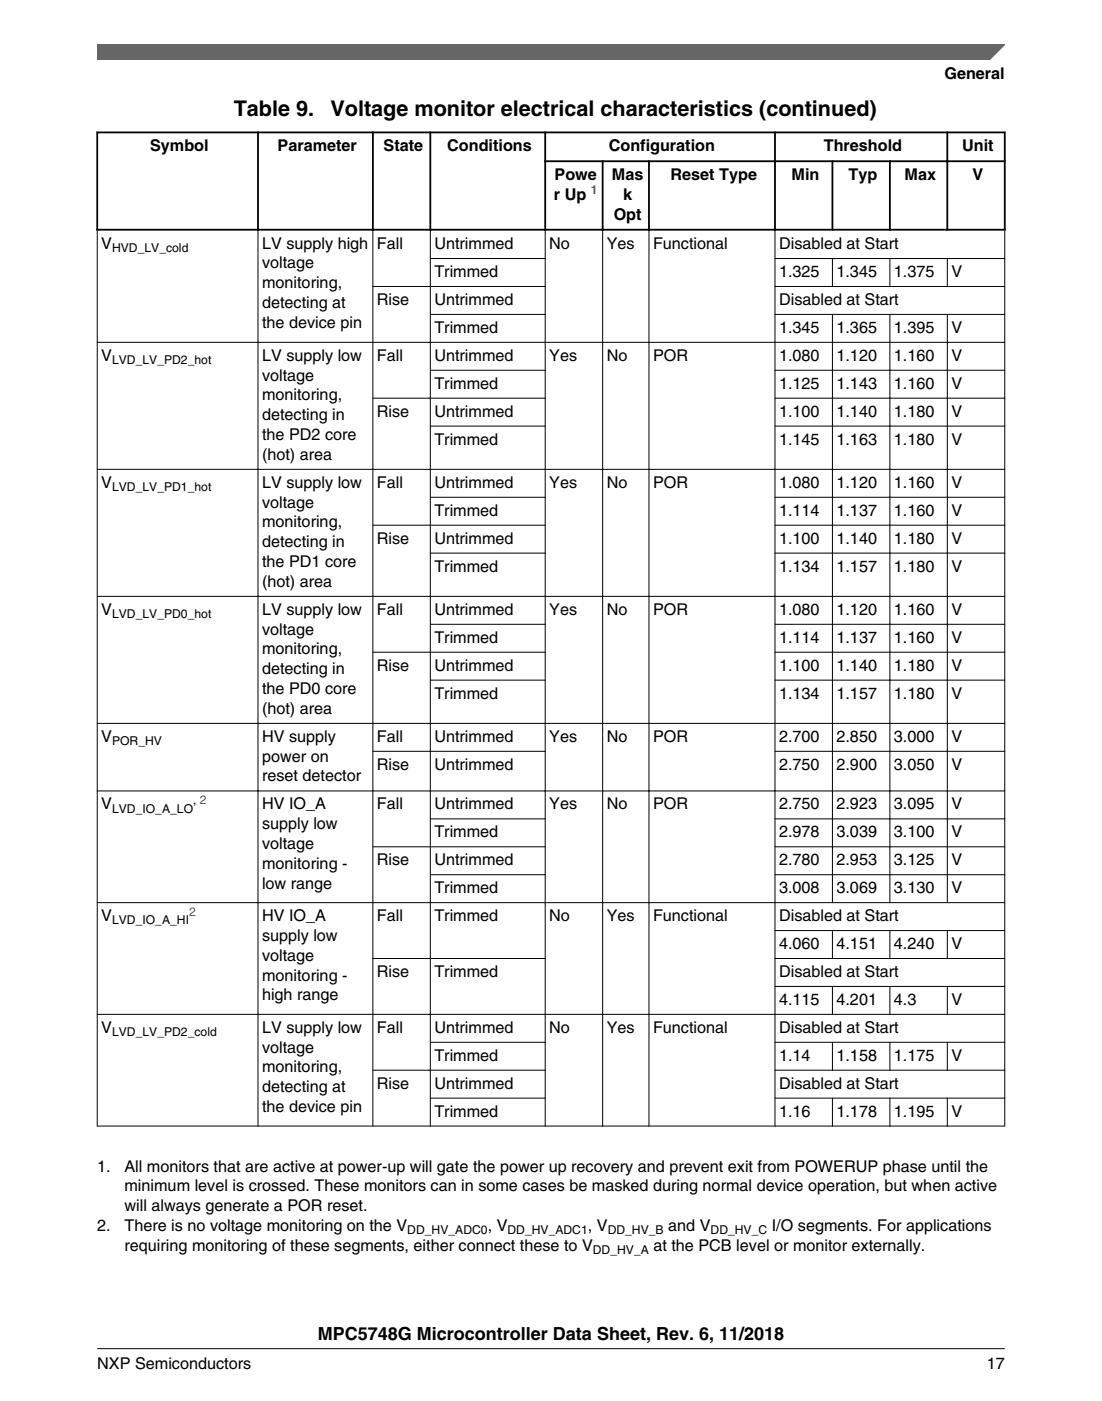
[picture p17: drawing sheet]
<svg xmlns="http://www.w3.org/2000/svg" width="216mm" height="274mm" viewBox="0 0 216 274" stroke-linecap="round" stroke-linejoin="round" font-family="sans-serif">
<defs><g id="words">
<g font-size="4.2">
<text x="45.8" y="22.7">Table 9.</text>
<text x="64.7" y="22.7">Voltage monitor electrical characteristics (continued)</text>
</g>
<text font-size="3.5" x="62.3" y="262.3">MPC5748G Microcontroller Data Sheet, Rev. 6, 11/2018</text>
<g font-size="3.2">
<text x="185" y="15.5">General</text>
<text x="29.4" y="29.6">Symbol</text>
<text x="54.4" y="29.6">Parameter</text>
<text x="75.2" y="29.6">State</text>
<text x="87.6" y="29.6">Conditions</text>
<text x="119.3" y="29.6">Configuration</text>
<text x="161.4" y="29.6">Threshold</text>
<text x="188.5" y="29.6">Unit</text>
<text x="108.6" y="35.3">Powe</text>
<text x="119.9" y="35.3">Mas</text>
<text x="131.4" y="35.3">Reset Type</text>
<text x="155.1" y="35.3">Min</text>
<text x="166.2" y="35.3">Typ</text>
<text x="177.2" y="35.3">Max</text>
<text x="190.5" y="35.3">V</text>
<text x="108.5" y="39.1">r Up</text>
<text x="122.1" y="39.1">k</text>
<text x="120.2" y="43">Opt</text>
<text x="19.8" y="48.7">V</text>
<text x="51.3" y="48.7">LV supply high</text>
<text x="51.3" y="52.6">voltage</text>
<text x="73.8" y="48.7">Fall</text>
<text x="85.1" y="48.7">Untrimmed</text>
<text x="107.6" y="48.7">No</text>
<text x="118.9" y="48.7">Yes</text>
<text x="127.9" y="48.7">Functional</text>
<text x="152.6" y="48.7">Disabled at Start</text>
<text x="51.3" y="56.4">monitoring,</text>
<text x="73.8" y="59.7">Rise</text>
<text x="85.1" y="54.2">Trimmed</text>
<text x="85.1" y="59.7">Untrimmed</text>
<text x="152.6" y="54.2">1.325</text>
<text x="152.6" y="59.7">Disabled at Start</text>
<text x="163.9" y="54.2">1.345</text>
<text x="175.1" y="54.2">1.375</text>
<text x="186.4" y="54.2">V</text>
<text x="51.3" y="60.3">detecting at</text>
<text x="51.3" y="64.2">the device pin</text>
<text x="85.1" y="65.2">Trimmed</text>
<text x="152.6" y="65.2">1.345</text>
<text x="163.9" y="65.2">1.365</text>
<text x="175.1" y="65.2">1.395</text>
<text x="186.4" y="65.2">V</text>
<text x="19.8" y="70.6">V</text>
<text x="51.3" y="70.6">LV supply low</text>
<text x="73.8" y="70.6">Fall</text>
<text x="85.1" y="70.6">Untrimmed</text>
<text x="107.6" y="70.6">Yes</text>
<text x="118.9" y="70.6">No</text>
<text x="127.9" y="70.6">POR</text>
<text x="152.6" y="70.6">1.080</text>
<text x="163.9" y="70.6">1.120</text>
<text x="175.1" y="70.6">1.160</text>
<text x="186.4" y="70.6">V</text>
<text x="51.3" y="74.5">voltage</text>
<text x="85.1" y="76.1">Trimmed</text>
<text x="152.6" y="76.1">1.125</text>
<text x="163.9" y="76.1">1.143</text>
<text x="175.1" y="76.1">1.160</text>
<text x="186.4" y="76.1">V</text>
<text x="51.3" y="78.4">monitoring,</text>
<text x="51.3" y="82.3">detecting in</text>
<text x="73.8" y="81.6">Rise</text>
<text x="85.1" y="81.6">Untrimmed</text>
<text x="152.6" y="81.6">1.100</text>
<text x="163.9" y="81.6">1.140</text>
<text x="175.1" y="81.6">1.180</text>
<text x="186.4" y="81.6">V</text>
<text x="51.3" y="86.2">the PD2 core</text>
<text x="85.1" y="87">Trimmed</text>
<text x="152.6" y="87">1.145</text>
<text x="163.9" y="87">1.163</text>
<text x="175.1" y="87">1.180</text>
<text x="186.4" y="87">V</text>
<text x="19.8" y="95.5">V</text>
<text x="51.3" y="90">(hot) area</text>
<text x="51.3" y="95.5">LV supply low</text>
<text x="73.8" y="95.5">Fall</text>
<text x="85.1" y="95.5">Untrimmed</text>
<text x="107.6" y="95.5">Yes</text>
<text x="118.9" y="95.5">No</text>
<text x="127.9" y="95.5">POR</text>
<text x="152.6" y="95.5">1.080</text>
<text x="163.9" y="95.5">1.120</text>
<text x="175.1" y="95.5">1.160</text>
<text x="186.4" y="95.5">V</text>
<text x="51.3" y="99.4">voltage</text>
<text x="85.1" y="101">Trimmed</text>
<text x="152.6" y="101">1.114</text>
<text x="163.9" y="101">1.137</text>
<text x="175.1" y="101">1.160</text>
<text x="186.4" y="101">V</text>
<text x="51.3" y="103.3">monitoring,</text>
<text x="51.3" y="107.1">detecting in</text>
<text x="73.8" y="106.4">Rise</text>
<text x="85.1" y="106.4">Untrimmed</text>
<text x="152.6" y="106.4">1.100</text>
<text x="163.9" y="106.4">1.140</text>
<text x="175.1" y="106.4">1.180</text>
<text x="186.4" y="106.4">V</text>
<text x="51.3" y="111">the PD1 core</text>
<text x="85.1" y="111.9">Trimmed</text>
<text x="152.6" y="111.9">1.134</text>
<text x="163.9" y="111.9">1.157</text>
<text x="175.1" y="111.9">1.180</text>
<text x="186.4" y="111.9">V</text>
<text x="51.3" y="114.9">(hot) area</text>
<text x="19.8" y="120.4">V</text>
<text x="51.3" y="120.4">LV supply low</text>
<text x="51.3" y="124.3">voltage</text>
<text x="73.8" y="120.4">Fall</text>
<text x="85.1" y="120.4">Untrimmed</text>
<text x="85.1" y="125.8">Trimmed</text>
<text x="107.6" y="120.4">Yes</text>
<text x="118.9" y="120.4">No</text>
<text x="127.9" y="120.4">POR</text>
<text x="152.6" y="120.4">1.080</text>
<text x="152.6" y="125.8">1.114</text>
<text x="163.9" y="120.4">1.120</text>
<text x="163.9" y="125.8">1.137</text>
<text x="175.1" y="120.4">1.160</text>
<text x="175.1" y="125.8">1.160</text>
<text x="186.4" y="120.4">V</text>
<text x="186.4" y="125.8">V</text>
<text x="51.3" y="128.1">monitoring,</text>
<text x="73.8" y="131.3">Rise</text>
<text x="85.1" y="131.3">Untrimmed</text>
<text x="152.6" y="131.3">1.100</text>
<text x="163.9" y="131.3">1.140</text>
<text x="175.1" y="131.3">1.180</text>
<text x="186.4" y="131.3">V</text>
<text x="51.3" y="132">detecting in</text>
<text x="51.3" y="135.9">the PD0 core</text>
<text x="85.1" y="136.8">Trimmed</text>
<text x="152.6" y="136.8">1.134</text>
<text x="163.9" y="136.8">1.157</text>
<text x="175.1" y="136.8">1.180</text>
<text x="186.4" y="136.8">V</text>
<text x="51.3" y="139.8">(hot) area</text>
<text x="19.8" y="145.2">V</text>
<text x="51.3" y="145.2">HV supply</text>
<text x="51.3" y="149.1">power on</text>
<text x="73.8" y="145.2">Fall</text>
<text x="85.1" y="145.2">Untrimmed</text>
<text x="107.6" y="145.2">Yes</text>
<text x="118.9" y="145.2">No</text>
<text x="127.9" y="145.2">POR</text>
<text x="152.6" y="145.2">2.700</text>
<text x="163.9" y="145.2">2.850</text>
<text x="175.1" y="145.2">3.000</text>
<text x="186.4" y="145.2">V</text>
<text x="51.3" y="153">reset detector</text>
<text x="73.8" y="150.7">Rise</text>
<text x="85.1" y="150.7">Untrimmed</text>
<text x="152.6" y="150.7">2.750</text>
<text x="163.9" y="150.7">2.900</text>
<text x="175.1" y="150.7">3.050</text>
<text x="186.4" y="150.7">V</text>
<text x="19.8" y="158.5">V</text>
<text x="51.3" y="158.5">HV IO_A</text>
<text x="73.8" y="158.5">Fall</text>
<text x="85.1" y="158.5">Untrimmed</text>
<text x="107.6" y="158.5">Yes</text>
<text x="118.9" y="158.5">No</text>
<text x="127.9" y="158.5">POR</text>
<text x="152.6" y="158.5">2.750</text>
<text x="163.9" y="158.5">2.923</text>
<text x="175.1" y="158.5">3.095</text>
<text x="186.4" y="158.5">V</text>
<text x="51.3" y="162.4">supply low</text>
<text x="51.3" y="166.2">voltage</text>
<text x="85.1" y="163.9">Trimmed</text>
<text x="152.6" y="163.9">2.978</text>
<text x="163.9" y="163.9">3.039</text>
<text x="175.1" y="163.9">3.100</text>
<text x="186.4" y="163.9">V</text>
<text x="51.3" y="170.1">monitoring -</text>
<text x="51.3" y="174">low range</text>
<text x="73.8" y="169.4">Rise</text>
<text x="85.1" y="169.4">Untrimmed</text>
<text x="152.6" y="169.4">2.780</text>
<text x="163.9" y="169.4">2.953</text>
<text x="175.1" y="169.4">3.125</text>
<text x="186.4" y="169.4">V</text>
<text x="85.1" y="174.9">Trimmed</text>
<text x="152.6" y="174.9">3.008</text>
<text x="163.9" y="174.9">3.069</text>
<text x="175.1" y="174.9">3.130</text>
<text x="186.4" y="174.9">V</text>
<text x="19.8" y="180.3">V</text>
<text x="51.3" y="180.3">HV IO_A</text>
<text x="51.3" y="184.2">supply low</text>
<text x="73.8" y="180.3">Fall</text>
<text x="85.1" y="180.3">Trimmed</text>
<text x="107.6" y="180.3">No</text>
<text x="118.9" y="180.3">Yes</text>
<text x="127.9" y="180.3">Functional</text>
<text x="152.6" y="180.3">Disabled at Start</text>
<text x="152.6" y="185.8">4.060</text>
<text x="163.9" y="185.8">4.151</text>
<text x="175.1" y="185.8">4.240</text>
<text x="186.4" y="185.8">V</text>
<text x="51.3" y="188.1">voltage</text>
<text x="51.3" y="192">monitoring -</text>
<text x="73.8" y="191.3">Rise</text>
<text x="85.1" y="191.3">Trimmed</text>
<text x="152.6" y="191.3">Disabled at Start</text>
<text x="51.3" y="195.9">high range</text>
<text x="152.6" y="196.8">4.115</text>
<text x="163.9" y="196.8">4.201</text>
<text x="175.1" y="196.8">4.3</text>
<text x="186.4" y="196.8">V</text>
<text x="19.8" y="202.2">V</text>
<text x="51.3" y="202.2">LV supply low</text>
<text x="73.8" y="202.2">Fall</text>
<text x="85.1" y="202.2">Untrimmed</text>
<text x="107.6" y="202.2">No</text>
<text x="118.9" y="202.2">Yes</text>
<text x="127.9" y="202.2">Functional</text>
<text x="152.6" y="202.2">Disabled at Start</text>
<text x="51.3" y="206.1">voltage</text>
<text x="51.3" y="210">monitoring,</text>
<text x="85.1" y="207.7">Trimmed</text>
<text x="152.6" y="207.7">1.14</text>
<text x="163.9" y="207.7">1.158</text>
<text x="175.1" y="207.7">1.175</text>
<text x="186.4" y="207.7">V</text>
<text x="51.3" y="213.9">detecting at</text>
<text x="73.8" y="213.2">Rise</text>
<text x="85.1" y="213.2">Untrimmed</text>
<text x="152.6" y="213.2">Disabled at Start</text>
<text x="51.3" y="217.7">the device pin</text>
<text x="85.1" y="218.6">Trimmed</text>
<text x="152.6" y="218.6">1.16</text>
<text x="163.9" y="218.6">1.178</text>
<text x="175.1" y="218.6">1.195</text>
<text x="186.4" y="218.6">V</text>
<text x="19" y="229.4">1.</text>
<text x="24.4" y="229.4">All monitors that are active at power-up will gate the power up recovery and prevent exit from POWERUP phase until the</text>
<text x="24.4" y="233.3">minimum level is crossed. These monitors can in some cases be masked during normal device operation, but when active</text>
<text x="24.4" y="237.1">will always generate a POR reset.</text>
<text x="19" y="241">2.</text>
<text x="24.4" y="241">There is no voltage monitoring on the V</text>
<text x="24.4" y="244.9">requiring monitoring of these segments, either connect these to V</text>
<text x="95.5" y="241">, V</text>
<text x="115.2" y="241">, V</text>
<text x="128" y="244.9">at the PCB level or monitor externally.</text>
<text x="130.9" y="241">and V</text>
<text x="151.2" y="241">I/O segments. For applications</text>
<text x="19" y="268">NXP Semiconductors</text>
<text x="193.3" y="268">17</text>
</g>
<g font-size="2.4" fill="#00f">
<text x="115.7" y="38.1">1</text>
<text x="37" y="179.3">2</text>
</g>
<g font-size="2.4">
<text x="22" y="49.3">HVD_LV_cold</text>
<text x="22" y="71.3">LVD_LV_PD2_hot</text>
<text x="22" y="96.1">LVD_LV_PD1_hot</text>
<text x="22" y="121">LVD_LV_PD0_hot</text>
<text x="22" y="145.9">POR_HV</text>
<text x="22" y="159.1">LVD_IO_A_LO</text>
<text x="37.8" y="157.4">, 2</text>
<text x="22" y="181">LVD_IO_A_HI</text>
<text x="22" y="202.9">LVD_LV_PD2_cold</text>
<text x="79.8" y="241.7">DD_HV_ADC0</text>
<text x="99.4" y="241.7">DD_HV_ADC1</text>
<text x="116.2" y="245.5">DD_HV_A</text>
<text x="119.1" y="241.7">DD_HV_B</text>
<text x="139.2" y="241.7">DD_HV_C</text>
</g>
</g></defs>
<g fill="none" stroke="#000" stroke-width=".35">
<path d="M18.9 25.9h178.1M19 25.8v19.4M50.5 25.8v19.4M73.1 25.8v19.4M84.3 25.8v19.4M106.6 31.6h90.4M106.8 25.8v19.4M118.1 31.4v13.8M127.1 31.4v13.8M151.8 25.8v19.4M163.1 31.4v13.8M174.3 31.4v13.8"/>
<path d="M185.6 25.8v19.4M196.8 25.8v19.4M18.9 45h178.1"/>
</g>
<g fill="none" stroke="#000" stroke-width=".2">
<path d="M19 45.1v175.5M50.5 44.8v175.8M73 56.1h33.9M73.1 44.8v175.8M84.2 50.6h22.7M84.3 44.8v175.8M106.8 44.8v175.8M118.1 44.8v175.8M127.1 44.8v175.8M151.7 56.1h45.2M151.7 50.6h45.2M151.8 44.8v175.8"/>
<path d="M163.1 50.5v5.7M174.3 50.5v5.7M185.6 50.5v5.7M196.8 45.1v175.5M19 67h177.9M73 78h33.9M84.2 61.6h22.7M84.2 72.5h22.7M151.7 61.6h45.2M151.7 78h45.2M151.7 72.5h45.2M163.1 61.5v115.3"/>
<path d="M174.3 61.5v115.3M185.6 61.5v115.3M19 91.9h177.9M84.2 83.4h22.7M84.2 97.4h22.7M151.7 83.4h45.2M151.7 97.4h45.2M19 116.8h177.9M73 102.8h33.9M84.2 108.3h22.7M151.7 102.8h45.2M151.7 108.3h45.2"/>
<path d="M84.2 122.2h22.7M84.2 133.2h22.7M106.9 127.7h-33.9M151.7 127.7h45.2M151.7 122.2h45.2M151.7 133.2h45.2M19 141.6h177.9M19 154.9h177.9M73 147.1h33.9M151.7 147.1h45.2M19 176.7h177.9M73 165.8h33.9"/>
<path d="M84.2 160.3h22.7M84.2 171.3h22.7M151.7 165.8h45.2M151.7 160.3h45.2M151.7 171.3h45.2M19 198.6h177.9M73 187.7h33.9M151.7 187.7h45.2M151.7 182.2h45.2M151.7 193.1h45.2M163.1 182.1v5.7M163.1 193.1v5.6"/>
<path d="M174.3 182.1v5.7M174.3 193.1v5.6M185.6 182.1v5.7M185.6 193.1v5.6M73 209.5h33.9M84.2 204.1h22.7M84.2 215h22.7M151.7 209.5h45.2M151.7 204.1h45.2M151.7 215h45.2M163.1 204v5.6M163.1 214.9v5.7"/>
<path d="M174.3 204v5.6M174.3 214.9v5.7M185.6 204v5.6M185.6 214.9v5.7M19 220.5h177.9"/>
</g>
<path d="M19 8.7h177.8l-5.6 3h-172.2z" fill="#666"/>
<path d="M19 11.7v-3h177.8l-3 3" fill="none" stroke="#666" stroke-width=".28"/>
<path d="M19 264.1h177.8" fill="none" stroke="#000" stroke-width=".2"/>
<use href="#words"/>
</svg>
